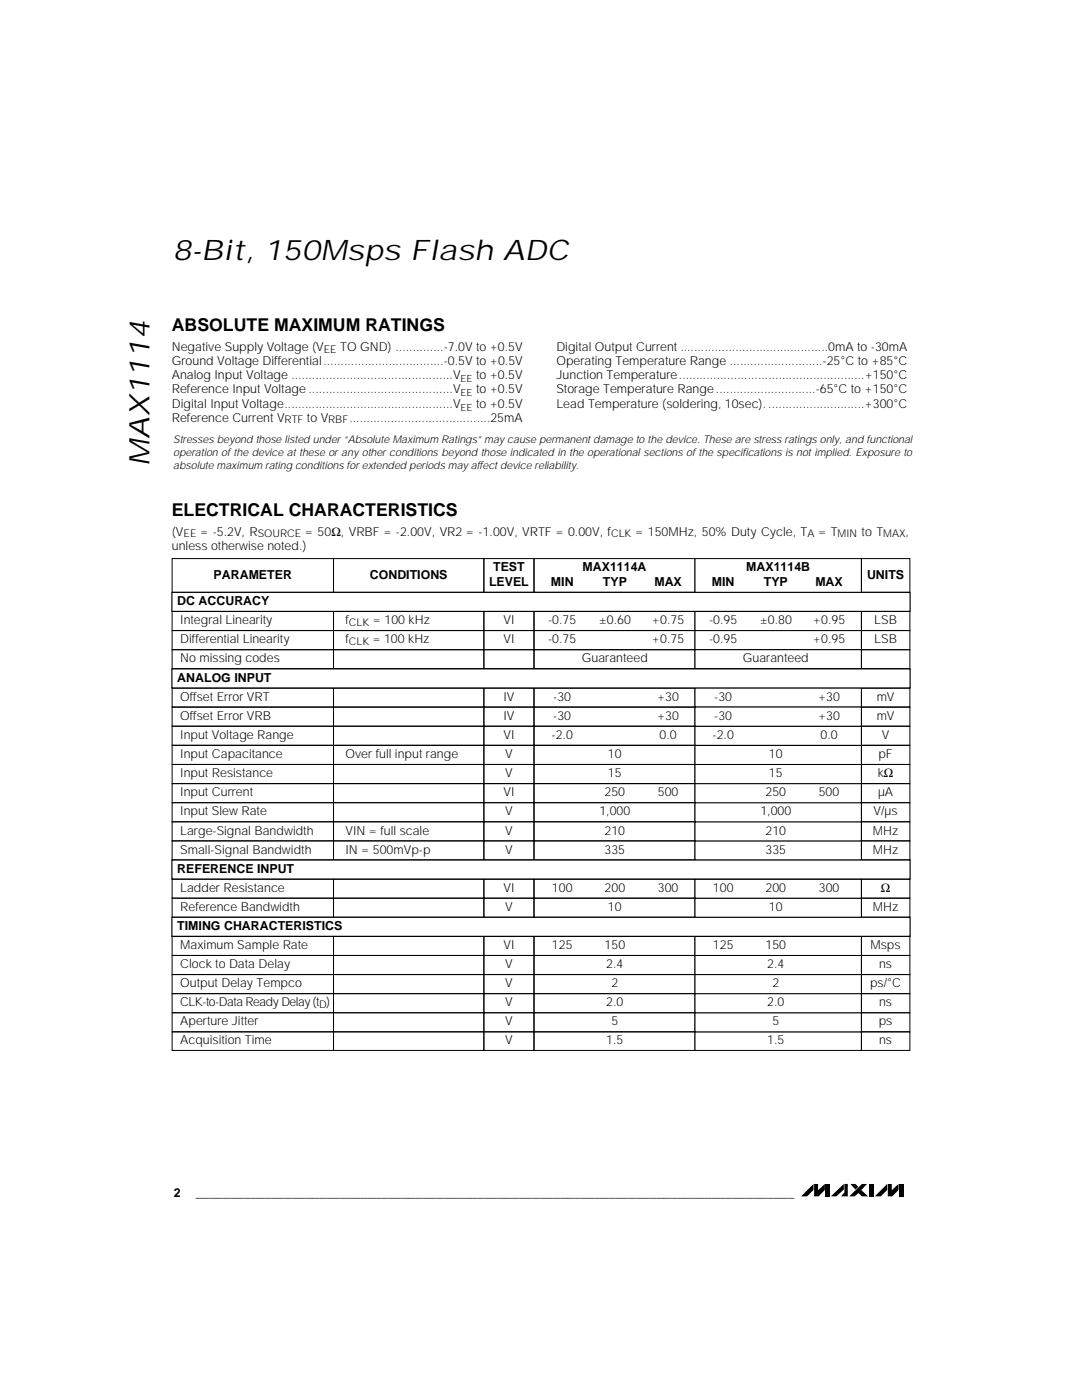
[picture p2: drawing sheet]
<svg xmlns="http://www.w3.org/2000/svg" width="216mm" height="279mm" viewBox="0 0 216 279" stroke-linecap="round" stroke-linejoin="round" font-family="sans-serif">
<defs><g id="words">
<g font-size="5.7">
<text x="34.5" y="51.8">8-Bit, 150Msps Flash ADC</text>
<text x="29.8" y="93" transform="rotate(-90 29.8 93)">MAX1114</text>
</g>
<g font-size="3.5">
<text x="34.3" y="66.1">ABSOLUTE MAXIMUM RATINGS</text>
<text x="34.3" y="103">ELECTRICAL CHARACTERISTICS</text>
</g>
<g font-size="2.5">
<text x="34.3" y="70">Negative Supply Voltage (V</text>
<text x="67.9" y="70">TO GND) ..............-7.0V to +0.5V</text>
<text x="111" y="70">Digital Output Current...........................................0mA to -30mA</text>
<text x="34.3" y="72.9">Ground Voltage Differential...................................-0.5V to +0.5V</text>
<text x="34.3" y="75.7">Analog Input Voltage ...............................................V</text>
<text x="95" y="75.7">to +0.5V</text>
<text x="111" y="72.9">Operating Temperature Range ...........................-25°C to +85°C</text>
<text x="111" y="75.7">Junction Temperature......................................................+150°C</text>
<text x="34.3" y="78.5">Reference Input Voltage ..........................................V</text>
<text x="34.3" y="81.3">Digital Input Voltage.................................................V</text>
<text x="95" y="78.5">to +0.5V</text>
<text x="95" y="81.3">to +0.5V</text>
<text x="111" y="78.5">Storage Temperature Range.............................-65°C to +150°C</text>
<text x="111" y="81.3">Lead Temperature (soldering, 10sec). ............................+300°C</text>
<text x="34.3" y="84.2">Reference Current V</text>
<text x="61.2" y="84.2">to V</text>
<text x="69.7" y="84.2">.........................................25mA</text>
<text x="34.3" y="106.9">(V</text>
<text x="39.9" y="106.9">= -5.2V, R</text>
<text x="60.9" y="106.9">= 50Ω, VRBF = -2.00V, VR2 = -1.00V, VRTF = 0.00V, f</text>
<text x="126.8" y="106.9">= 150MHz, 50% Duty Cycle, T</text>
<text x="163.2" y="106.9">= T</text>
<text x="171.9" y="106.9">to T</text>
<text x="180.7" y="106.9">,</text>
<text x="34.3" y="109.7">unless otherwise noted.)</text>
<text x="98.4" y="114">TEST</text>
<text x="116.2" y="114">MAX1114A</text>
<text x="148.9" y="114">MAX1114B</text>
<text x="42.6" y="115.5">PARAMETER</text>
<text x="73.8" y="115.5">CONDITIONS</text>
<text x="97.6" y="117">LEVEL</text>
<text x="109.9" y="117">MIN</text>
<text x="120.3" y="117">TYP</text>
<text x="130.6" y="117">MAX</text>
<text x="142.1" y="117">MIN</text>
<text x="152.4" y="117">TYP</text>
<text x="162.7" y="117">MAX</text>
<text x="173" y="115.5">UNITS</text>
<text x="35.4" y="120.7">DC ACCURACY</text>
<text x="36" y="124.6">Integral Linearity</text>
<text x="68.9" y="124.6">f</text>
<text x="74.4" y="124.6">= 100 kHz</text>
<text x="100.5" y="124.6">VI</text>
<text x="109.4" y="124.6">-0.75</text>
<text x="119.5" y="124.6">±0.60</text>
<text x="130.1" y="124.6">+0.75</text>
<text x="141.5" y="124.6">-0.95</text>
<text x="151.6" y="124.6">±0.80</text>
<text x="162.2" y="124.6">+0.95</text>
<text x="174.4" y="124.6">LSB</text>
<text x="36" y="128.4">Differential Linearity</text>
<text x="68.9" y="128.4">f</text>
<text x="74.3" y="128.4">= 100 kHz</text>
<text x="100.5" y="128.4">VI</text>
<text x="109.4" y="128.4">-0.75</text>
<text x="130.1" y="128.4">+0.75</text>
<text x="141.5" y="128.4">-0.95</text>
<text x="162.2" y="128.4">+0.95</text>
<text x="174.4" y="128.4">LSB</text>
<text x="35.4" y="136">ANALOG INPUT</text>
<text x="36" y="132.2">No missing codes</text>
<text x="116.1" y="132.2">Guaranteed</text>
<text x="148.2" y="132.2">Guaranteed</text>
<text x="36" y="139.8">Offset Error VRT</text>
<text x="36" y="143.7">Offset Error VRB</text>
<text x="100.5" y="139.8">IV</text>
<text x="100.5" y="143.7">IV</text>
<text x="110.4" y="139.8">-30</text>
<text x="110.4" y="143.7">-30</text>
<text x="131.1" y="139.8">+30</text>
<text x="131.1" y="143.7">+30</text>
<text x="142.5" y="139.8">-30</text>
<text x="142.5" y="143.7">-30</text>
<text x="163.2" y="139.8">+30</text>
<text x="163.2" y="143.7">+30</text>
<text x="174.9" y="139.8">mV</text>
<text x="174.9" y="143.7">mV</text>
<text x="36" y="147.5">Input Voltage Range</text>
<text x="100.5" y="147.5">VI</text>
<text x="110.1" y="147.5">-2.0</text>
<text x="131.6" y="147.5">0.0</text>
<text x="142.2" y="147.5">-2.0</text>
<text x="163.7" y="147.5">0.0</text>
<text x="176" y="147.5">V</text>
<text x="36" y="155.1">Input Resistance</text>
<text x="36" y="151.3">Input Capacitance</text>
<text x="68.9" y="151.3">Over full input range</text>
<text x="100.8" y="155.1">V</text>
<text x="100.8" y="151.3">V</text>
<text x="121.3" y="155.1">15</text>
<text x="121.3" y="151.3">10</text>
<text x="153.4" y="155.1">15</text>
<text x="153.4" y="151.3">10</text>
<text x="175.1" y="155.1">kΩ</text>
<text x="175.3" y="151.3">pF</text>
<text x="36" y="158.9">Input Current</text>
<text x="100.5" y="158.9">VI</text>
<text x="120.6" y="158.9">250</text>
<text x="131.3" y="158.9">500</text>
<text x="152.8" y="158.9">250</text>
<text x="163.4" y="158.9">500</text>
<text x="175.2" y="158.9">µA</text>
<text x="36" y="166.5">Large-Signal Bandwidth</text>
<text x="36" y="162.7">Input Slew Rate</text>
<text x="68.9" y="166.5">VIN = full scale</text>
<text x="100.8" y="166.5">V</text>
<text x="100.8" y="162.7">V</text>
<text x="119.6" y="162.7">1,000</text>
<text x="120.6" y="166.5">210</text>
<text x="151.7" y="162.7">1,000</text>
<text x="152.8" y="166.5">210</text>
<text x="174.2" y="166.5">MHz</text>
<text x="174.3" y="162.7">V/µs</text>
<text x="36" y="170.4">Small-Signal Bandwidth</text>
<text x="68.9" y="170.4">IN = 500mVp-p</text>
<text x="100.8" y="170.4">V</text>
<text x="120.6" y="170.4">335</text>
<text x="152.8" y="170.4">335</text>
<text x="174.2" y="170.4">MHz</text>
<text x="35.4" y="174.2">REFERENCE INPUT</text>
<text x="36" y="178">Ladder Resistance</text>
<text x="100.5" y="178">VI</text>
<text x="110.1" y="178">100</text>
<text x="120.6" y="178">200</text>
<text x="131.3" y="178">300</text>
<text x="142.3" y="178">100</text>
<text x="152.8" y="178">200</text>
<text x="163.4" y="178">300</text>
<text x="175.8" y="178">Ω</text>
<text x="35.4" y="185.6">TIMING CHARACTERISTICS</text>
<text x="36" y="181.8">Reference Bandwidth</text>
<text x="100.8" y="181.8">V</text>
<text x="121.3" y="181.8">10</text>
<text x="153.4" y="181.8">10</text>
<text x="174.2" y="181.8">MHz</text>
<text x="36" y="189.4">Maximum Sample Rate</text>
<text x="100.5" y="189.4">VI</text>
<text x="110.1" y="189.4">125</text>
<text x="120.6" y="189.4">150</text>
<text x="142.3" y="189.4">125</text>
<text x="152.8" y="189.4">150</text>
<text x="173.7" y="189.4">Msps</text>
<text x="36" y="197">Output Delay Tempco</text>
<text x="36" y="193.2">Clock to Data Delay</text>
<text x="100.8" y="197">V</text>
<text x="100.8" y="193.2">V</text>
<text x="121" y="193.2">2.4</text>
<text x="122" y="197">2</text>
<text x="153.1" y="193.2">2.4</text>
<text x="154.1" y="197">2</text>
<text x="173.6" y="197">ps/°C</text>
<text x="175.4" y="193.2">ns</text>
<text x="36" y="200.8">CLK-to-Data Ready Delay(t )</text>
<text x="100.8" y="200.8">V</text>
<text x="121" y="200.8">2.0</text>
<text x="153.1" y="200.8">2.0</text>
<text x="175.4" y="200.8">ns</text>
<text x="36" y="208.4">Acquisition Time</text>
<text x="36" y="204.7">Aperture Jitter</text>
<text x="100.8" y="208.4">V</text>
<text x="100.8" y="204.7">V</text>
<text x="121" y="208.4">1.5</text>
<text x="122" y="204.7">5</text>
<text x="153.1" y="208.4">1.5</text>
<text x="154.1" y="204.7">5</text>
<text x="175.3" y="204.7">ps</text>
<text x="175.4" y="208.4">ns</text>
<text x="34.7" y="238.9">2</text>
<text x="39" y="238.9">_______________________________________________________________________________________</text>
</g>
<g font-size="2.2">
<text x="34.6" y="88.5">Stresses beyond those listed under “Absolute Maximum Ratings” may cause permanent damage to the device. These are stress ratings only, and functional</text>
<text x="34.6" y="91">operation of the device at these or any other conditions beyond those indicated in the operational sections of the specifications is not implied. Exposure to</text>
<text x="34.6" y="93.5">absolute maximum rating conditions for extended periods may affect device reliability.</text>
</g>
<g font-size="2.1">
<text x="64.6" y="70.4">EE</text>
<text x="56.8" y="84.5">RTF</text>
<text x="65.5" y="84.5">RBF</text>
<text x="36.6" y="107.2">EE</text>
<text x="51.4" y="107.2">SOURCE</text>
<text x="121.9" y="107.2">CLK</text>
<text x="161.1" y="107.2">A</text>
<text x="167.1" y="107.2">MIN</text>
<text x="176.2" y="107.2">MAX</text>
<text x="69.6" y="124.9">CLK</text>
<text x="69.6" y="128.7">CLK</text>
<text x="63.7" y="201.2">D</text>
</g>
<g font-size="2">
<text x="91.9" y="76.3">EE</text>
<text x="91.9" y="79.1">EE</text>
<text x="91.9" y="81.9">EE</text>
</g>
</g></defs>
<path d="M162.3 236.3v1.2l-1.2 1.3h-1.2zM162.4 236.3h.8v1.2l1.4-1.2v1.2l-1.3 1.3h-.9zM164.7 236.3h.8v2.5h-.8zM165.8 238.8l2.6-2.5v1.1l-1.5 1.4zM168.5 236.3h.7v2.5h-1.4l.7-.8zM169.7 236.3h1l.6 .5-.6 .6zM169.5 238.8l2.5-2.5h1l-1.1 1.2 1.3 1.3h-1.2l-.7-.7-.8 .7zM173.5 236.3h.8v2.5h-.8zM177 236.3v1.2l-1.2 1.3h-1.2zM177.1 236.3h.8v1.2l1.4-1.2v1.2l-1.3 1.3h-.9zM179.4 236.3h.8v2.5h-.8z" fill="#000"/>
<g fill="none" stroke="#000" stroke-width=".2">
<path d="M34.3 118.2h32.2v3.8h-32.2zM34.3 111.5h32.2v6.7h-32.2zM66.5 118.2h30.1v3.8h-30.1zM66.5 111.5h30.1v6.7h-30.1zM96.6 118.2h10v3.8h-10zM96.6 111.5h10v6.7h-10zM106.6 118.2h32.1v3.8h-32.1zM106.6 111.5h32.1v6.7h-32.1zM171.9 118.2h9.7v3.8h-9.7zM171.9 111.5h9.7v6.7h-9.7zM34.3 125.8h32.2v3.9h-32.2zM34.3 122h32.2v3.8h-32.2z"/>
<path d="M34.3 129.7h32.2v3.8h-32.2zM34.3 133.5h32.2v3.8h-32.2zM34.3 137.3h32.2v3.8h-32.2zM66.5 125.8h30.1v3.9h-30.1zM66.5 122h30.1v3.8h-30.1zM66.5 129.7h30.1v3.8h-30.1zM66.5 133.5h30.1v3.8h-30.1zM66.5 137.3h30.1v3.8h-30.1zM96.6 125.8h10v3.9h-10zM96.6 122h10v3.8h-10zM96.6 129.7h10v3.8h-10zM96.6 133.5h10v3.8h-10z"/>
<path d="M96.6 137.3h10v3.8h-10zM106.6 125.8h32.1v3.9h-32.1zM106.6 122h32.1v3.8h-32.1zM106.6 129.7h32.1v3.8h-32.1zM106.6 133.5h32.1v3.8h-32.1zM106.6 137.3h32.1v3.8h-32.1zM171.9 125.8h9.7v3.9h-9.7zM171.9 122h9.7v3.8h-9.7zM171.9 129.7h9.7v3.8h-9.7zM171.9 133.5h9.7v3.8h-9.7zM171.9 137.3h9.7v3.8h-9.7zM34.3 156.4h32.2v3.8h-32.2z"/>
<path d="M34.3 152.6h32.2v3.8h-32.2zM34.3 148.7h32.2v3.9h-32.2zM34.3 144.9h32.2v3.8h-32.2zM34.3 141.1h32.2v3.8h-32.2zM66.5 156.4h30.1v3.8h-30.1zM66.5 152.6h30.1v3.8h-30.1zM66.5 148.7h30.1v3.9h-30.1zM66.5 144.9h30.1v3.8h-30.1zM66.5 141.1h30.1v3.8h-30.1zM96.6 156.4h10v3.8h-10zM96.6 152.6h10v3.8h-10zM96.6 148.7h10v3.9h-10z"/>
<path d="M96.6 144.9h10v3.8h-10zM96.6 141.1h10v3.8h-10zM106.6 156.4h32.1v3.8h-32.1zM106.6 152.6h32.1v3.8h-32.1zM106.6 148.7h32.1v3.9h-32.1zM106.6 144.9h32.1v3.8h-32.1zM106.6 141.1h32.1v3.8h-32.1zM171.9 156.4h9.7v3.8h-9.7zM171.9 152.6h9.7v3.8h-9.7zM171.9 148.7h9.7v3.9h-9.7zM171.9 144.9h9.7v3.8h-9.7zM171.9 141.1h9.7v3.8h-9.7z"/>
<path d="M34.3 179.2h32.2v3.9h-32.2zM34.3 175.4h32.2v3.8h-32.2zM34.3 171.6h32.2v3.8h-32.2zM34.3 167.8h32.2v3.8h-32.2zM34.3 164h32.2v3.8h-32.2zM34.3 160.2h32.2v3.8h-32.2zM66.5 179.2h30.1v3.9h-30.1zM66.5 175.4h30.1v3.8h-30.1zM66.5 171.6h30.1v3.8h-30.1zM66.5 167.8h30.1v3.8h-30.1zM66.5 164h30.1v3.8h-30.1zM66.5 160.2h30.1v3.8h-30.1z"/>
<path d="M96.6 179.2h10v3.9h-10zM96.6 175.4h10v3.8h-10zM96.6 171.6h10v3.8h-10zM96.6 167.8h10v3.8h-10zM96.6 164h10v3.8h-10zM96.6 160.2h10v3.8h-10zM106.6 179.2h32.1v3.9h-32.1zM106.6 175.4h32.1v3.8h-32.1zM106.6 171.6h32.1v3.8h-32.1zM106.6 167.8h32.1v3.8h-32.1zM106.6 164h32.1v3.8h-32.1zM106.6 160.2h32.1v3.8h-32.1z"/>
<path d="M171.9 179.2h9.7v3.9h-9.7zM171.9 175.4h9.7v3.8h-9.7zM171.9 171.6h9.7v3.8h-9.7zM171.9 167.8h9.7v3.8h-9.7zM171.9 164h9.7v3.8h-9.7zM171.9 160.2h9.7v3.8h-9.7zM34.3 198.3h32.2v3.8h-32.2zM34.3 194.5h32.2v3.8h-32.2zM34.3 190.7h32.2v3.8h-32.2zM34.3 186.9h32.2v3.8h-32.2zM34.3 183.1h32.2v3.8h-32.2zM66.5 198.3h30.1v3.8h-30.1z"/>
<path d="M66.5 194.5h30.1v3.8h-30.1zM66.5 190.7h30.1v3.8h-30.1zM66.5 186.9h30.1v3.8h-30.1zM66.5 183.1h30.1v3.8h-30.1zM96.6 198.3h10v3.8h-10zM96.6 194.5h10v3.8h-10zM96.6 190.7h10v3.8h-10zM96.6 186.9h10v3.8h-10zM96.6 183.1h10v3.8h-10zM106.6 198.3h32.1v3.8h-32.1zM106.6 194.5h32.1v3.8h-32.1zM106.6 190.7h32.1v3.8h-32.1z"/>
<path d="M106.6 186.9h32.1v3.8h-32.1zM106.6 183.1h32.1v3.8h-32.1zM171.9 198.3h9.7v3.8h-9.7zM171.9 194.5h9.7v3.8h-9.7zM171.9 190.7h9.7v3.8h-9.7zM171.9 186.9h9.7v3.8h-9.7zM171.9 183.1h9.7v3.8h-9.7zM34.3 205.9h32.2v3.7h-32.2zM34.3 202.1h32.2v3.8h-32.2zM66.5 205.9h30.1v3.7h-30.1zM66.5 202.1h30.1v3.8h-30.1zM96.6 205.9h10v3.7h-10z"/>
<path d="M96.6 202.1h10v3.8h-10zM106.6 205.9h32.1v3.7h-32.1zM106.6 202.1h32.1v3.8h-32.1zM171.9 205.9h9.7v3.7h-9.7zM171.9 202.1h9.7v3.8h-9.7z"/>
</g>
<path d="M138.7 206h33.1v3.6h-33.1z" fill-rule="evenodd" fill="#fff"/>
<path d="M138.7 205.9h33.2v3.7h-33.2z" fill="none" stroke="#000" stroke-width=".2"/>
<path d="M138.7 202.2h33.1v3.7h-33.1z" fill-rule="evenodd" fill="#fff"/>
<path d="M138.7 202.1h33.2v3.8h-33.2z" fill="none" stroke="#000" stroke-width=".2"/>
<path d="M138.7 198.4h33.1v3.7h-33.1z" fill-rule="evenodd" fill="#fff"/>
<path d="M138.7 198.3h33.2v3.8h-33.2z" fill="none" stroke="#000" stroke-width=".2"/>
<path d="M138.7 194.5h33.1v3.8h-33.1z" fill-rule="evenodd" fill="#fff"/>
<path d="M138.7 194.5h33.2v3.8h-33.2z" fill="none" stroke="#000" stroke-width=".2"/>
<path d="M138.7 190.7h33.1v3.7h-33.1z" fill-rule="evenodd" fill="#fff"/>
<path d="M138.7 190.7h33.2v3.8h-33.2z" fill="none" stroke="#000" stroke-width=".2"/>
<path d="M138.7 186.9h33.1v3.7h-33.1z" fill-rule="evenodd" fill="#fff"/>
<path d="M138.7 186.9h33.2v3.8h-33.2z" fill="none" stroke="#000" stroke-width=".2"/>
<path d="M138.7 183.1h33.1v3.7h-33.1z" fill-rule="evenodd" fill="#fff"/>
<path d="M138.7 183.1h33.2v3.8h-33.2z" fill="none" stroke="#000" stroke-width=".2"/>
<path d="M138.7 179.3h33.1v3.7h-33.1z" fill-rule="evenodd" fill="#fff"/>
<path d="M138.7 179.2h33.2v3.9h-33.2z" fill="none" stroke="#000" stroke-width=".2"/>
<path d="M138.7 175.5h33.1v3.7h-33.1z" fill-rule="evenodd" fill="#fff"/>
<path d="M138.7 175.4h33.2v3.8h-33.2z" fill="none" stroke="#000" stroke-width=".2"/>
<path d="M138.7 171.7h33.1v3.7h-33.1z" fill-rule="evenodd" fill="#fff"/>
<path d="M138.7 171.6h33.2v3.8h-33.2z" fill="none" stroke="#000" stroke-width=".2"/>
<path d="M138.7 167.9h33.1v3.7h-33.1z" fill-rule="evenodd" fill="#fff"/>
<path d="M138.7 167.8h33.2v3.8h-33.2z" fill="none" stroke="#000" stroke-width=".2"/>
<path d="M138.7 164.1h33.1v3.7h-33.1z" fill-rule="evenodd" fill="#fff"/>
<path d="M138.7 164h33.2v3.8h-33.2z" fill="none" stroke="#000" stroke-width=".2"/>
<path d="M138.7 160.2h33.1v3.8h-33.1z" fill-rule="evenodd" fill="#fff"/>
<path d="M138.7 160.2h33.2v3.8h-33.2z" fill="none" stroke="#000" stroke-width=".2"/>
<path d="M138.7 125.9h33.1v3.7h-33.1z" fill-rule="evenodd" fill="#fff"/>
<path d="M138.7 125.8h33.2v3.9h-33.2z" fill="none" stroke="#000" stroke-width=".2"/>
<path d="M138.7 122.1h33.1v3.7h-33.1z" fill-rule="evenodd" fill="#fff"/>
<path d="M138.7 122h33.2v3.8h-33.2z" fill="none" stroke="#000" stroke-width=".2"/>
<path d="M138.7 118.3h33.1v3.7h-33.1z" fill-rule="evenodd" fill="#fff"/>
<path d="M138.7 118.2h33.2v3.8h-33.2z" fill="none" stroke="#000" stroke-width=".2"/>
<path d="M138.7 156.4h33.1v3.7h-33.1z" fill-rule="evenodd" fill="#fff"/>
<path d="M138.7 156.4h33.2v3.8h-33.2z" fill="none" stroke="#000" stroke-width=".2"/>
<path d="M138.7 152.6h33.1v3.7h-33.1z" fill-rule="evenodd" fill="#fff"/>
<path d="M138.7 152.6h33.2v3.8h-33.2z" fill="none" stroke="#000" stroke-width=".2"/>
<path d="M138.7 148.8h33.1v3.7h-33.1z" fill-rule="evenodd" fill="#fff"/>
<path d="M138.7 148.7h33.2v3.9h-33.2z" fill="none" stroke="#000" stroke-width=".2"/>
<path d="M138.7 145h33.1v3.7h-33.1z" fill-rule="evenodd" fill="#fff"/>
<path d="M138.7 144.9h33.2v3.8h-33.2z" fill="none" stroke="#000" stroke-width=".2"/>
<path d="M138.7 129.7h33.1v3.7h-33.1z" fill-rule="evenodd" fill="#fff"/>
<path d="M138.7 129.7h33.2v3.8h-33.2z" fill="none" stroke="#000" stroke-width=".2"/>
<path d="M138.7 133.5h33.1v3.7h-33.1z" fill-rule="evenodd" fill="#fff"/>
<path d="M138.7 133.5h33.2v3.8h-33.2z" fill="none" stroke="#000" stroke-width=".2"/>
<path d="M138.7 137.4h33.1v3.7h-33.1z" fill-rule="evenodd" fill="#fff"/>
<path d="M138.7 137.3h33.2v3.8h-33.2z" fill="none" stroke="#000" stroke-width=".2"/>
<path d="M138.7 141.2h33.1v3.7h-33.1z" fill-rule="evenodd" fill="#fff"/>
<path d="M138.7 141.1h33.2v3.8h-33.2z" fill="none" stroke="#000" stroke-width=".2"/>
<path d="M138.7 111.5h33.1v6.7h-33.1z" fill-rule="evenodd" fill="#fff"/>
<path d="M138.7 111.5h33.2v6.7h-33.2z" fill="none" stroke="#000" stroke-width=".2"/>
<path d="M34.3 118.3h147.3v3.7h-147.3z" fill-rule="evenodd" fill="#fff"/>
<path d="M34.3 118.2h147.3v3.8h-147.3z" fill="none" stroke="#000" stroke-width=".2"/>
<path d="M34.3 133.5h147.3v3.7h-147.3z" fill-rule="evenodd" fill="#fff"/>
<path d="M34.3 133.5h147.3v3.8h-147.3z" fill="none" stroke="#000" stroke-width=".2"/>
<path d="M34.3 171.7h147.3v3.7h-147.3z" fill-rule="evenodd" fill="#fff"/>
<path d="M34.3 171.7h147.3v3.7h-147.3z" fill="none" stroke="#000" stroke-width=".2"/>
<path d="M34.3 183.1h147.3v3.7h-147.3z" fill-rule="evenodd" fill="#fff"/>
<path d="M34.3 183.1h147.3v3.7h-147.3z" fill="none" stroke="#000" stroke-width=".2"/>
<use href="#words"/>
</svg>
